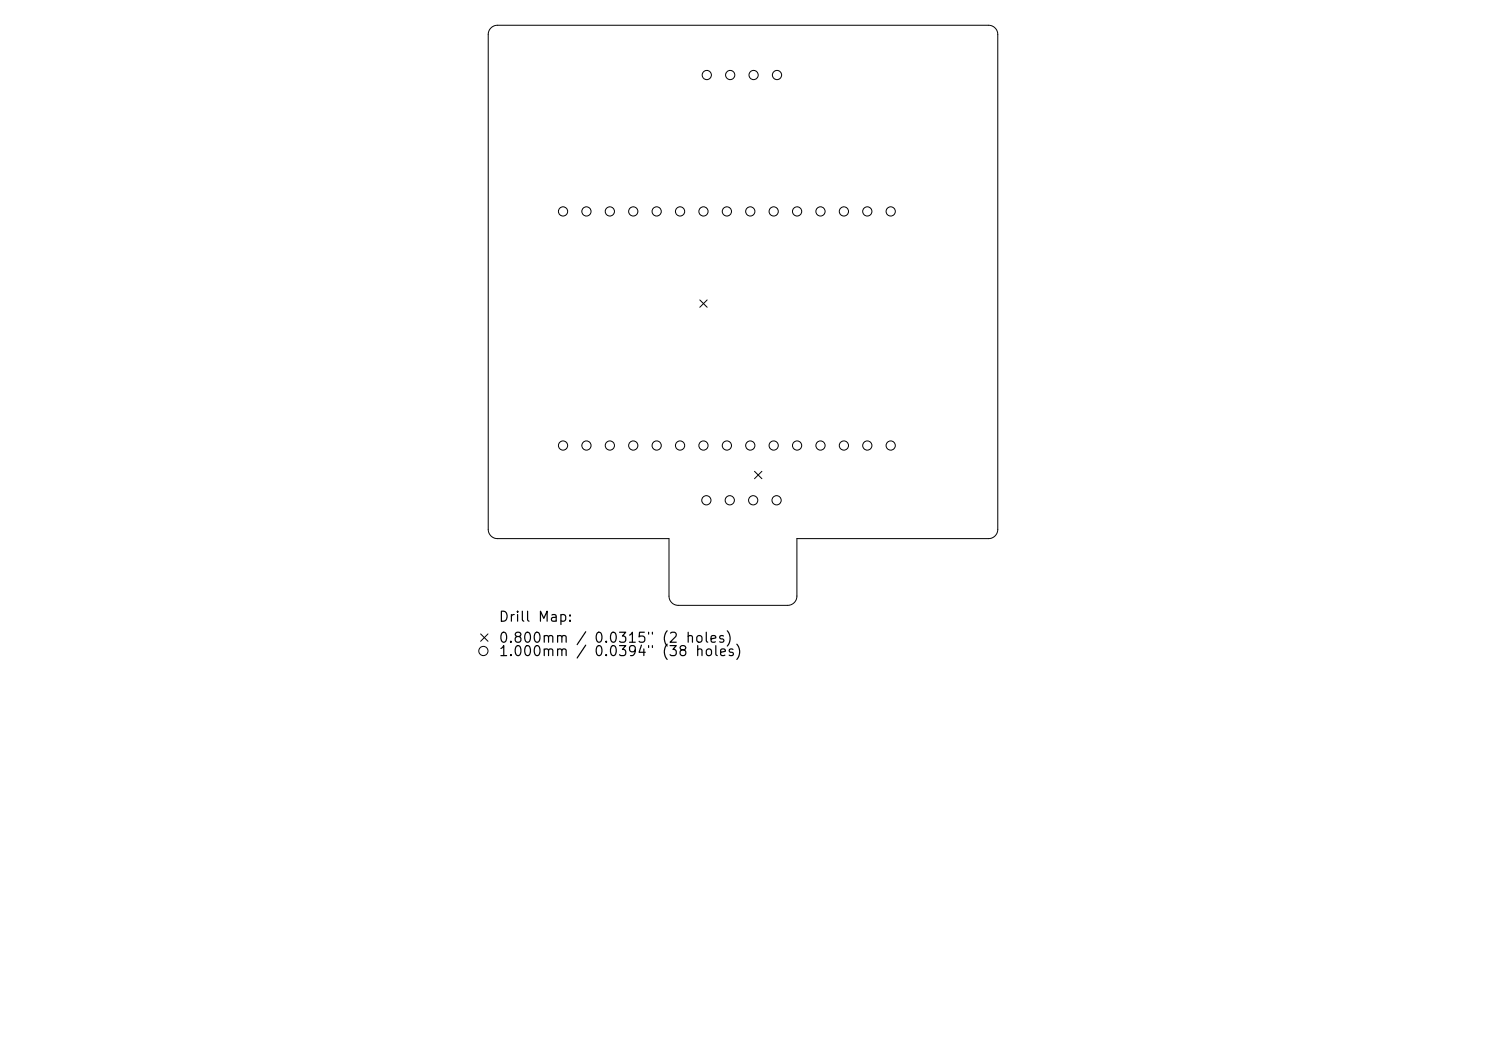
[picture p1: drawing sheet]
<svg xmlns="http://www.w3.org/2000/svg" width="297mm" height="210mm" viewBox="0 0 297 210" stroke-linecap="round" stroke-linejoin="round" font-family="sans-serif">
<defs><g id="words">
<g font-size="2">
<text x="99.5" y="124.7">Drill Map:</text>
<text x="99.5" y="128.9">0.800mm / 0.0315&quot; (2 holes)</text>
<text x="99.5" y="131.6">1.000mm</text>
<text x="118.6" y="131.6">0.0394&quot; (38</text>
</g>
</g></defs>
<g fill="none" stroke="#000" stroke-width=".2">
<path d="M98.1 5.6l.7-.4 .6-.2h98.2a1.84 1.84 0 0 1 1.8 1.9v98.9a1.84 1.84 0 0 1-1.8 1.8h-38.3v11.5a1.84 1.84 0 0 1-1.9 1.9h-21.8a1.84 1.84 0 0 1-1.9-1.9v-11.5h-34.3a1.84 1.84 0 0 1-1.8-1.8v-98.9l.1-.6zM139.9 59.9l1.4 1.5M141.3 59.9l-1.4 1.5M150.8 94.2l1.5 1.5M152.3 94.2l-1.5 1.5M96.1 126.7l1.4 1.4M97.5 126.7l-1.4 1.4"/>
<circle cx="141.3" cy="15" r=".92"/>
<circle cx="145.9" cy="15" r=".92"/>
<circle cx="150.6" cy="15" r=".92"/>
<circle cx="155.3" cy="15" r=".92"/>
<circle cx="112.5" cy="42.2" r=".92"/>
<circle cx="117.2" cy="42.2" r=".92"/>
<circle cx="121.9" cy="42.2" r=".92"/>
<circle cx="126.6" cy="42.2" r=".92"/>
<circle cx="131.2" cy="42.2" r=".92"/>
<circle cx="135.9" cy="42.2" r=".92"/>
<circle cx="140.6" cy="42.2" r=".92"/>
<circle cx="145.3" cy="42.2" r=".92"/>
<circle cx="150" cy="42.2" r=".92"/>
<circle cx="154.6" cy="42.2" r=".92"/>
<circle cx="159.3" cy="42.2" r=".92"/>
<circle cx="164" cy="42.2" r=".92"/>
<circle cx="168.7" cy="42.2" r=".92"/>
<circle cx="173.3" cy="42.2" r=".92"/>
<circle cx="178" cy="42.2" r=".92"/>
<circle cx="112.5" cy="89" r=".92"/>
<circle cx="117.2" cy="89" r=".92"/>
<circle cx="121.9" cy="89" r=".92"/>
<circle cx="126.6" cy="89" r=".92"/>
<circle cx="131.2" cy="89" r=".92"/>
<circle cx="135.9" cy="89" r=".92"/>
<circle cx="140.6" cy="89" r=".92"/>
<circle cx="141.2" cy="100" r=".92"/>
<circle cx="145.3" cy="89" r=".92"/>
<circle cx="145.9" cy="100" r=".92"/>
<circle cx="150" cy="89" r=".92"/>
<circle cx="150.5" cy="100" r=".92"/>
<circle cx="154.6" cy="89" r=".92"/>
<circle cx="155.2" cy="100" r=".92"/>
<circle cx="159.3" cy="89" r=".92"/>
<circle cx="164" cy="89" r=".92"/>
<circle cx="168.7" cy="89" r=".92"/>
<circle cx="173.3" cy="89" r=".92"/>
<circle cx="178" cy="89" r=".92"/>
<circle cx="96.6" cy="130.1" r=".92"/>
</g>
<use href="#words"/>
</svg>
